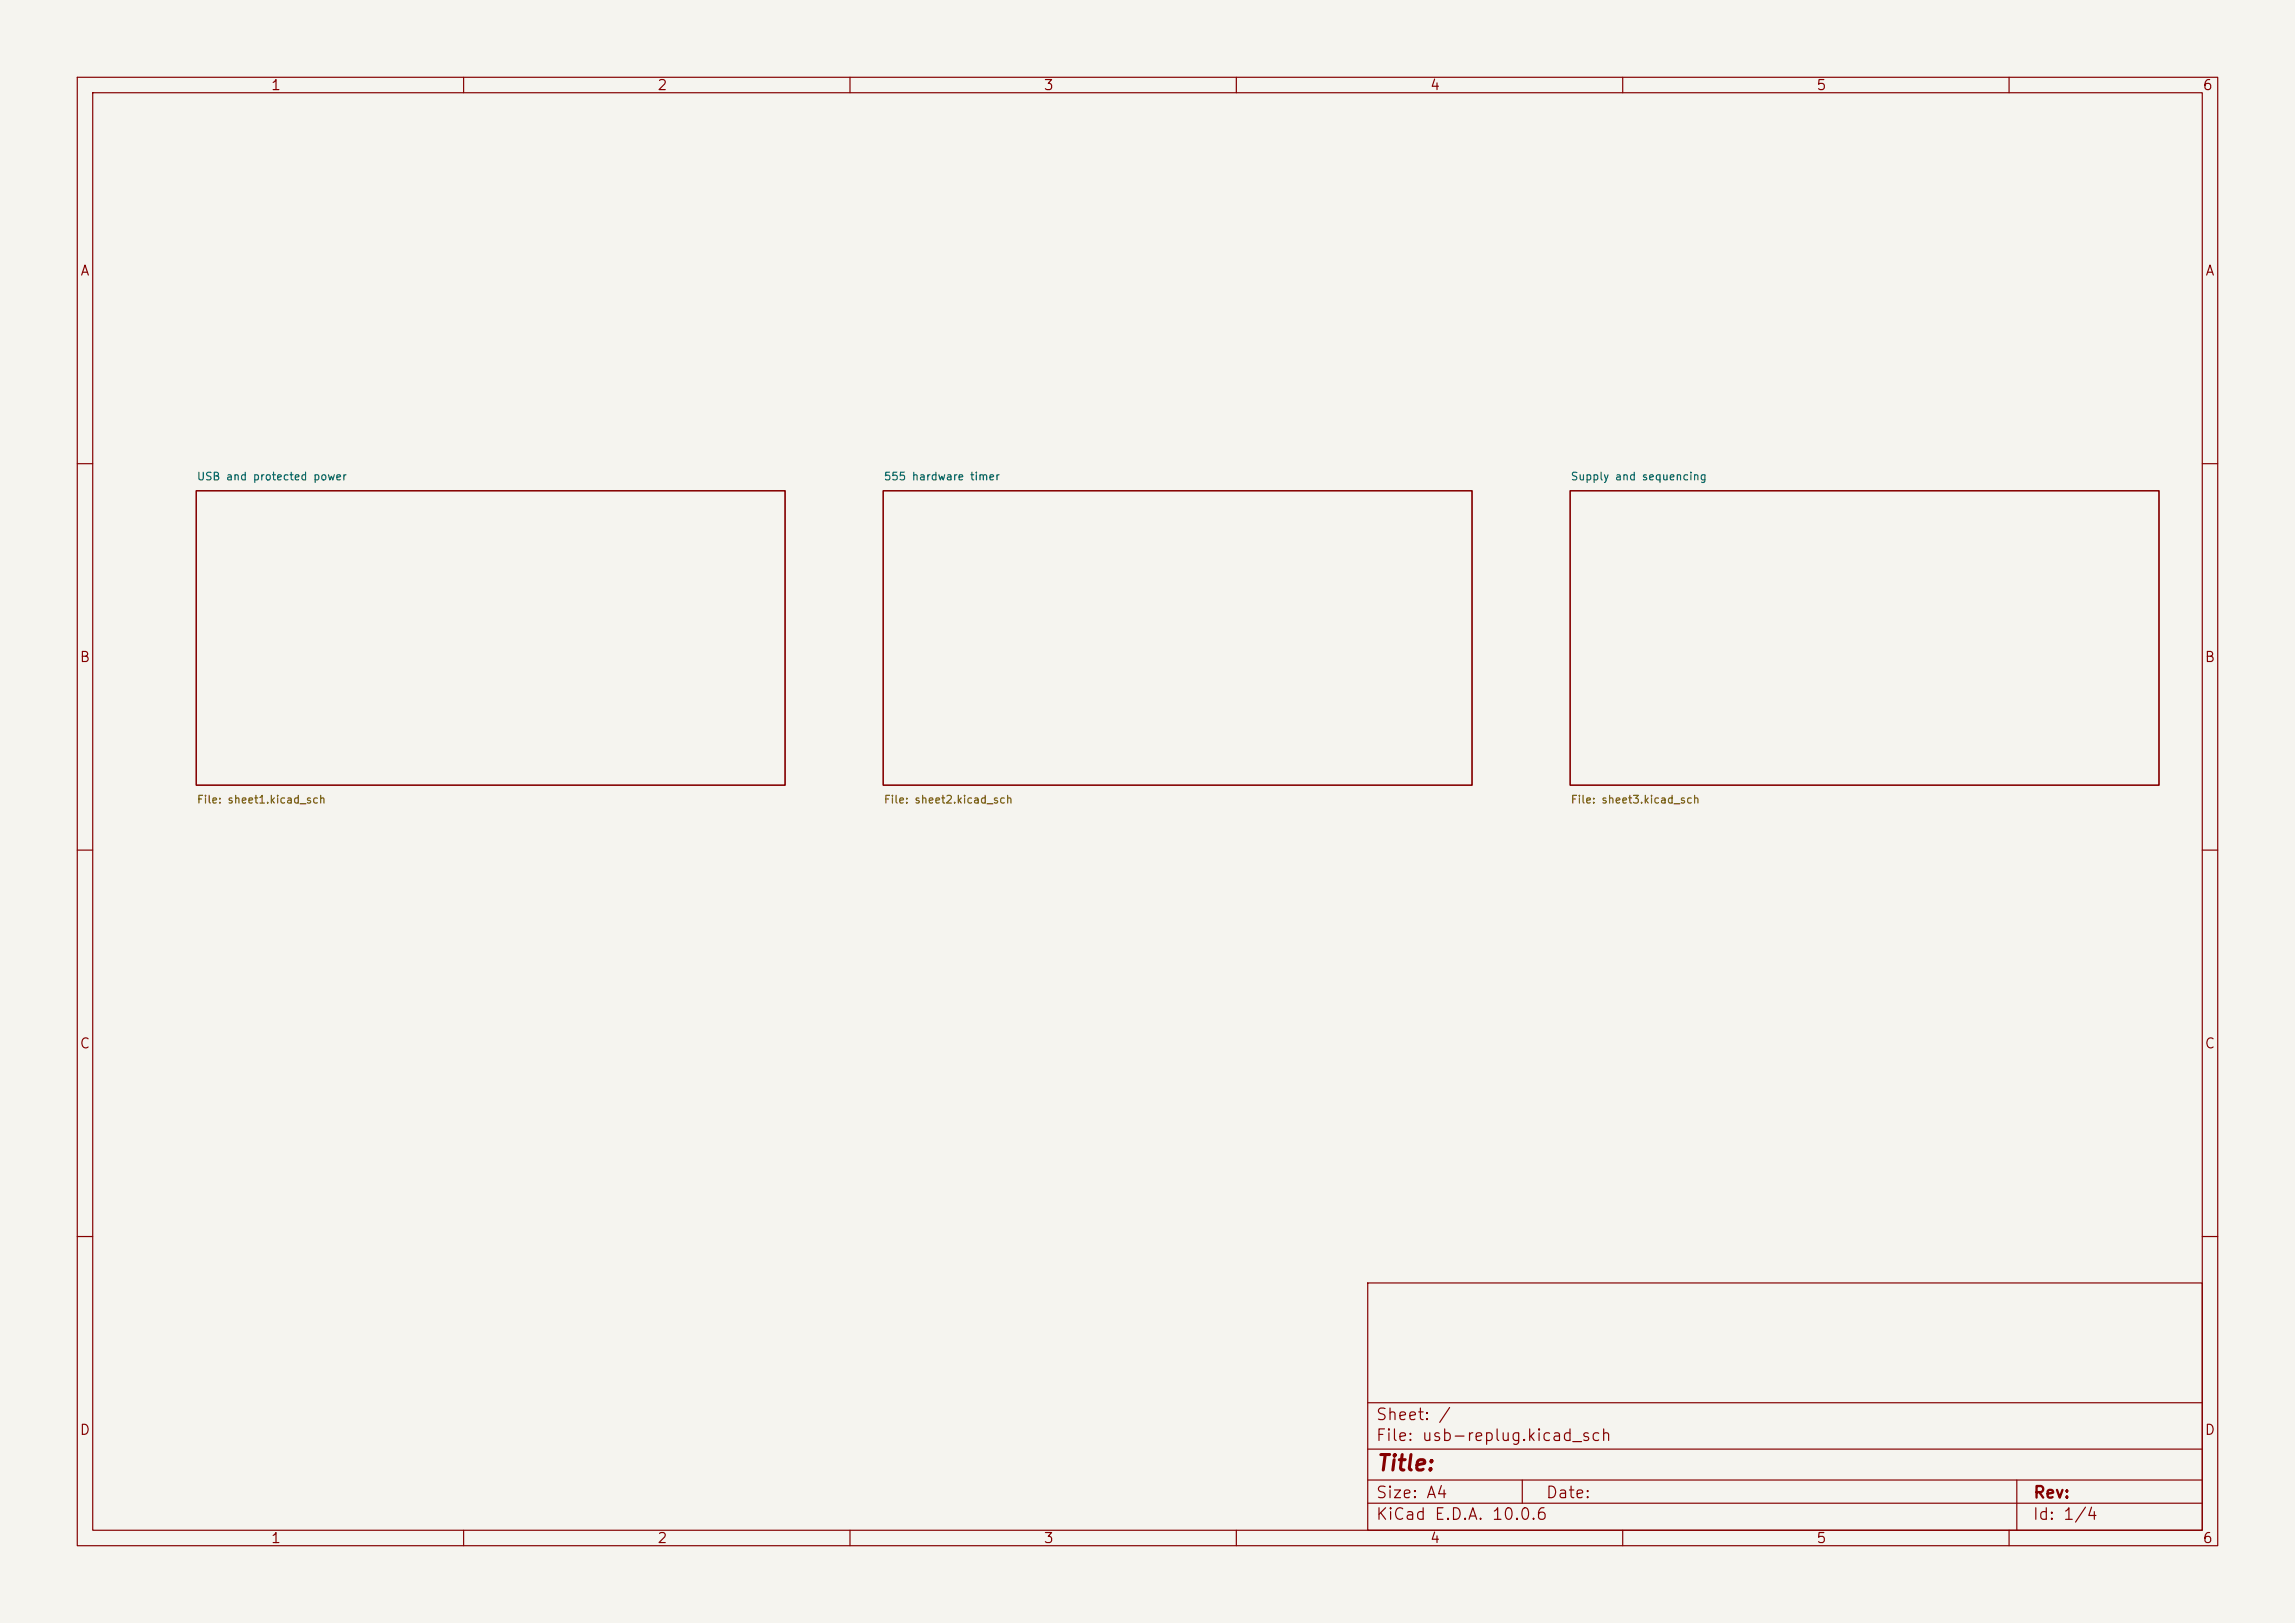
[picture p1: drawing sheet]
<svg xmlns="http://www.w3.org/2000/svg" width="297mm" height="210mm" viewBox="0 0 297 210" stroke-linecap="round" stroke-linejoin="round" font-family="sans-serif">
<defs><g id="words">
<text font-size="2" fill="#840000" x="178" y="190.8">Title:</text>
<g font-size="1.5" fill="#840000">
<text x="178" y="184.1">Sheet: /</text>
<text x="178" y="186.8">File: usb-replug.kicad_sch</text>
<text x="178" y="197">KiCad E.D.A. 10.0.6</text>
<text x="178" y="194.2">Size: A4</text>
<text x="200" y="194.2">Date:</text>
<text x="263" y="197">Id: 1/4</text>
<text x="263" y="194.2">Rev:</text>
</g>
<g font-size="1.3" fill="#840000">
<text x="35" y="12">1</text>
<text x="85" y="12">2</text>
<text x="135" y="12">3</text>
<text x="185" y="12">4</text>
<text x="235" y="12">5</text>
<text x="285" y="12">6</text>
<text x="10.3" y="36">A</text>
<text x="285.3" y="36">A</text>
<text x="10.2" y="86">B</text>
<text x="285.2" y="86">B</text>
<text x="10.2" y="136">C</text>
<text x="285.2" y="136">C</text>
<text x="10.2" y="186">D</text>
<text x="285.2" y="186">D</text>
<text x="35" y="200">1</text>
<text x="85" y="200">2</text>
<text x="135" y="200">3</text>
<text x="185" y="200">4</text>
<text x="235" y="200">5</text>
<text x="285" y="200">6</text>
</g>
<g font-size="1" fill="#006464">
<text x="25.4" y="62.4">USB and protected power</text>
<text x="114.3" y="62.4">555 hardware timer</text>
<text x="203.2" y="62.4">Supply and sequencing</text>
</g>
<g font-size="1" fill="#725600">
<text x="25.4" y="104.2">File: sheet1.kicad_sch</text>
<text x="114.3" y="104.2">File: sheet2.kicad_sch</text>
<text x="203.2" y="104.2">File: sheet3.kicad_sch</text>
</g>
</g></defs>
<path d="M0 0h297v210h-297z" fill="#f5f4ef" stroke="#f5f4ef" stroke-width=".13"/>
<g fill="none" stroke="#840000" stroke-width=".15">
<path d="M10 10h277v190h-277zM12 12h273v186h-273zM60 10v2M110 10v2M160 10v2M210 10v2M260 10v2M10 60h2M25.4 63.5h76.2v38.1h-76.2zM114.3 63.5h76.2v38.1h-76.2zM203.2 63.5h76.2v38.1h-76.2zM285 60h2"/>
<path d="M10 110h2M285 110h2M10 160h2M177 166h108v32h-108zM285 160h2M60 198v2M110 198v2M160 198v2M177 194.5h108M177 191.5h108M177 187.5h108M177 181.5h108"/>
<path d="M197 191.5v3M210 198v2M260 198v2M261 191.5v6.5"/>
</g>
<use href="#words"/>
</svg>
